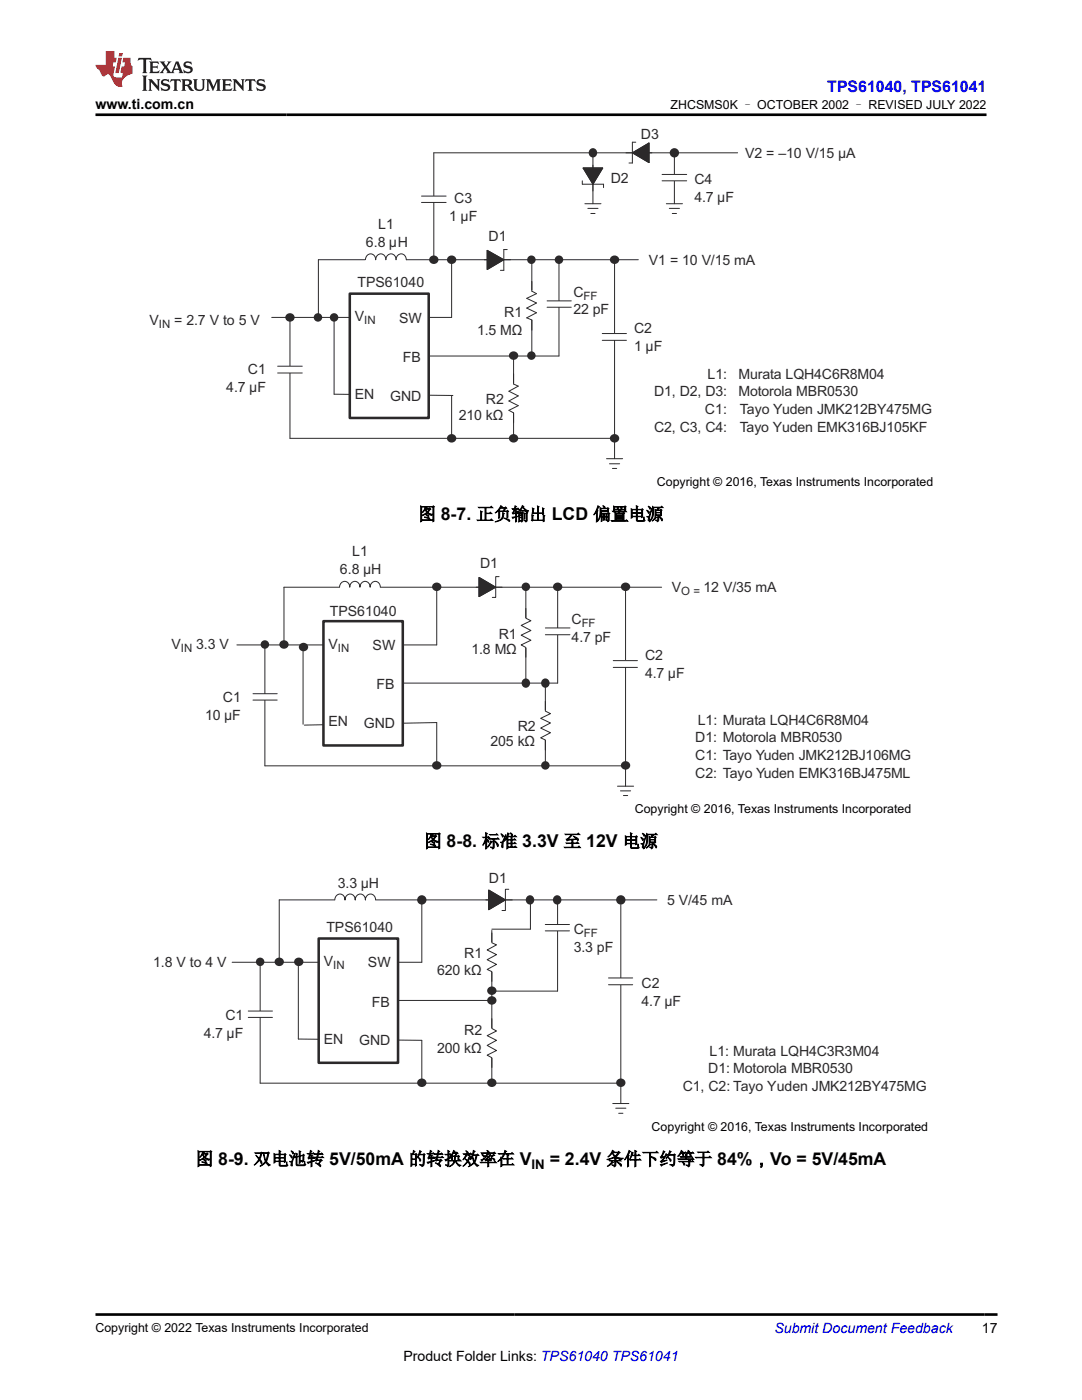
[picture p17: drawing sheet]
<svg xmlns="http://www.w3.org/2000/svg" width="216mm" height="279mm" viewBox="0 0 216 279" stroke-linecap="round" stroke-linejoin="round" font-family="sans-serif">
<defs><g id="words">
<g font-size="3.5">
<text x="83.5" y="103.8">图 8-7. 正负输出 LCD 偏置电源</text>
<text x="84.6" y="169.1">图 8-8. 标准 3.3V 至 12V 电源</text>
<text x="39" y="232.5">图 8-9. 双电池转 5V/50mA 的转换效率在 V</text>
<text x="109.7" y="232.5">= 2.4V 条件下约等于 84%，Vo = 5V/45mA</text>
</g>
<text font-size="3.2" fill="#00f" x="165.1" y="18.3">TPS61040, TPS61041</text>
<g font-size="2.8">
<text x="19" y="21.7">www.ti.com.cn</text>
<text x="195.9" y="266.1">17</text>
<text x="80.5" y="271.7">Product Folder Links: TPS61040 TPS61041</text>
</g>
<g font-size="2.8" fill="#2b292a">
<text x="127.9" y="27.8">D3</text>
<text x="148.7" y="31.5">V2 = –10 V/15 μA</text>
<text x="90.6" y="40.5">C3</text>
<text x="121.9" y="36.4">D2</text>
<text x="138.5" y="36.7">C4</text>
<text x="138.5" y="40.2">4.7 μF</text>
<text x="75.5" y="45.7">L1</text>
<text x="89.6" y="44">1 μF</text>
<text x="73" y="49.2">6.8 μH</text>
<text x="97.5" y="48.1">D1</text>
<text x="129.5" y="52.9">V1 = 10 V/15 mA</text>
<text x="71.3" y="57.3">TPS61040</text>
<text x="114.4" y="59.2">C</text>
<text x="29.8" y="64.9">V</text>
<text x="34.8" y="64.9">= 2.7 V to 5 V</text>
<text x="70.8" y="64.1">V</text>
<text x="79.6" y="64.4">SW</text>
<text x="100.6" y="63.3">R1</text>
<text x="114.4" y="62.8">22 pF</text>
<text x="95.2" y="66.8">1.5 MΩ</text>
<text x="126.5" y="66.4">C2</text>
<text x="126.5" y="70">1 μF</text>
<text x="49.5" y="74.7">C1</text>
<text x="80.4" y="72.2">FB</text>
<text x="141.2" y="75.5">L1:</text>
<text x="147.4" y="75.5">Murata LQH4C6R8M04</text>
<text x="45.2" y="78.2">4.7 μF</text>
<text x="70.8" y="79.7">EN</text>
<text x="77.8" y="79.9">GND</text>
<text x="91.6" y="83.8">210 kΩ</text>
<text x="97" y="80.6">R2</text>
<text x="130.5" y="79.1">D1, D2, D3:</text>
<text x="140.7" y="82.6">C1:</text>
<text x="147.4" y="79.1">Motorola MBR0530</text>
<text x="147.6" y="82.6">Tayo Yuden JMK212BY475MG</text>
<text x="130.5" y="86.1">C2, C3, C4:</text>
<text x="147.6" y="86.1">Tayo Yuden EMK316BJ105KF</text>
<text x="70.3" y="110.9">L1</text>
<text x="95.8" y="113.4">D1</text>
<text x="67.8" y="114.5">6.8 μH</text>
<text x="134.1" y="118.2">V</text>
<text x="140.4" y="118.2">12 V/35 mA</text>
<text x="65.8" y="123">TPS61040</text>
<text x="114.1" y="124.5">C</text>
<text x="34.2" y="129.5">V</text>
<text x="39.2" y="129.5">3.3 V</text>
<text x="65.6" y="129.5">V</text>
<text x="74.4" y="129.6">SW</text>
<text x="94.1" y="130.5">1.8 MΩ</text>
<text x="99.5" y="127.4">R1</text>
<text x="114.1" y="128">4.7 pF</text>
<text x="128.7" y="131.7">C2</text>
<text x="75.1" y="137.5">FB</text>
<text x="128.7" y="135.2">4.7 μF</text>
<text x="40.9" y="143.6">10 μF</text>
<text x="44.5" y="140.1">C1</text>
<text x="65.6" y="145">EN</text>
<text x="72.6" y="145.2">GND</text>
<text x="97.9" y="148.9">205 kΩ</text>
<text x="103.3" y="145.9">R2</text>
<text x="138.7" y="148.2">D1: Motorola MBR0530</text>
<text x="139.2" y="144.6">L1: Murata LQH4C6R8M04</text>
<text x="138.7" y="151.7">C1: Tayo Yuden JMK212BJ106MG</text>
<text x="138.7" y="155.2">C2: Tayo Yuden EMK316BJ475ML</text>
<text x="67.4" y="177.2">3.3 μH</text>
<text x="97.5" y="176.2">D1</text>
<text x="65.1" y="185.9">TPS61040</text>
<text x="133.1" y="180.6">5 V/45 mA</text>
<text x="92.6" y="191.1">R1</text>
<text x="114.5" y="186.4">C</text>
<text x="114.5" y="189.9">3.3 pF</text>
<text x="30.6" y="193">1.8 V to 4 V</text>
<text x="64.6" y="192.8">V</text>
<text x="73.4" y="193">SW</text>
<text x="87.2" y="194.7">620 kΩ</text>
<text x="128" y="197.1">C2</text>
<text x="45" y="203.6">C1</text>
<text x="74.2" y="200.9">FB</text>
<text x="128" y="200.7">4.7 μF</text>
<text x="40.6" y="207.2">4.7 μF</text>
<text x="64.6" y="208.4">EN</text>
<text x="71.6" y="208.5">GND</text>
<text x="92.6" y="206.6">R2</text>
<text x="87.2" y="210.2">200 kΩ</text>
<text x="141.3" y="214.2">D1: Motorola MBR0530</text>
<text x="141.6" y="210.7">L1: Murata LQH4C3R3M04</text>
<text x="136.2" y="217.7">C1, C2: Tayo Yuden JMK212BY475MG</text>
</g>
<text font-size="2.8" fill="#00f" x="154.5" y="266.1">Submit Document Feedback</text>
<text font-size="2.6" x="106.1" y="233.2">IN</text>
<g font-size="2.5">
<text x="133.8" y="21.8">ZHCSMS0K – OCTOBER 2002 – REVISED JULY 2022</text>
<text x="131.1" y="96.9">Copyright © 2016, Texas Instruments Incorporated</text>
<text x="126.7" y="162.2">Copyright © 2016, Texas Instruments Incorporated</text>
<text x="130" y="225.6">Copyright © 2016, Texas Instruments Incorporated</text>
<text x="19" y="265.8">Copyright © 2022 Texas Instruments Incorporated</text>
</g>
<g font-size="2.3" fill="#2b292a">
<text x="116.4" y="59.8">FF</text>
<text x="31.7" y="65.5">IN</text>
<text x="72.7" y="64.7">IN</text>
<text x="135.9" y="118.8">O =</text>
<text x="116.1" y="125.1">FF</text>
<text x="36.1" y="130.1">IN</text>
<text x="67.4" y="130.1">IN</text>
<text x="116.5" y="187">FF</text>
<text x="66.5" y="193.4">IN</text>
</g>
</g></defs>
<path d="M63.5 51.8h63.9M54.2 63.3h35.9M57.9 63.3v24.2M66.7 78.7l23.7 .2M84.9 71.1h26.6" fill="none" stroke="#2b292a" stroke-width=".2"/>
<path d="M72.9 51h8.2v2.1h-8.2z" fill-rule="evenodd" fill="#fff"/>
<path d="M72.9 51.8a1.03 1.03 0 0 1 1-1.1 1.03 1.03 0 0 1 1.1 1.1 1.03 1.03 0 0 1 1-1.1 1.03 1.03 0 0 1 1 1.1 1.03 1.03 0 0 1 1-1.1 1.03 1.03 0 0 1 1 1.1 1.03 1.03 0 0 1 1-1.1 1.03 1.03 0 0 1 1.1 1.1M97.2 50l3.3 1.8-3.3 2zM101.2 49.8h-.7v4.2h-.6" fill="none" stroke="#2b292a" stroke-width=".2"/>
<path d="M97.2 50l3.3 1.8-3.3 2z" fill="#2b292a"/>
<path d="M96.6 51.8h5.3M97.2 50l3.3 1.8-3.3 2z" fill="none" stroke="#2b292a" stroke-width=".2"/>
<path d="M56.4 73.1h2.6v1.3h-2.6z" fill-rule="evenodd" fill="#fff"/>
<path d="M55.4 73.1h4.9M55.4 74.4h4.9" fill="none" stroke="#2b292a" stroke-width=".2"/>
<path d="M69.8 58.6h15.7v24.8h-15.7z" fill-rule="evenodd" fill="#fff"/>
<path d="M69.8 58.6h15.7v24.8h-15.7z" fill="none" stroke="#2b292a" stroke-width=".51"/>
<path d="M90.1 51.8v11.5M90.1 78.9v8.6" fill="none" stroke="#2b292a" stroke-width=".2"/>
<circle cx="90.1" cy="51.9" r=".72" fill="#2b292a"/>
<circle cx="90.1" cy="51.9" r=".72" fill="none" stroke="#2b292a" stroke-width=".34"/>
<circle cx="63.4" cy="63.3" r=".68" fill="#2b292a"/>
<circle cx="63.4" cy="63.3" r=".68" fill="none" stroke="#2b292a" stroke-width=".34"/>
<circle cx="57.9" cy="63.4" r=".72" fill="#2b292a"/>
<circle cx="57.9" cy="63.4" r=".72" fill="none" stroke="#2b292a" stroke-width=".34"/>
<path d="M106.1 51.8v19.3" fill="none" stroke="#2b292a" stroke-width=".2"/>
<path d="M105.2 58h1.9v5.9h-1.9z" fill-rule="evenodd" fill="#fff"/>
<path d="M106.1 56.2v1.9l1 .5-2 .9 2 1-2 1 2 .9-2 1 1 .5v2" fill="none" stroke="#2b292a" stroke-width=".2"/>
<circle cx="106" cy="51.8" r=".68" fill="#2b292a"/>
<circle cx="106" cy="51.8" r=".68" fill="none" stroke="#2b292a" stroke-width=".34"/>
<circle cx="106" cy="71" r=".68" fill="#2b292a"/>
<circle cx="106" cy="71" r=".68" fill="none" stroke="#2b292a" stroke-width=".34"/>
<path d="M102.5 71.1v16.4" fill="none" stroke="#2b292a" stroke-width=".2"/>
<path d="M101.5 76.6h2v5.8h-2z" fill-rule="evenodd" fill="#fff"/>
<path d="M102.5 74.6v2l.9 .5-1.9 1 1.9 .9-1.9 1 1.9 1-1.9 .9 1 .5v1.9" fill="none" stroke="#2b292a" stroke-width=".2"/>
<circle cx="102.5" cy="71" r=".72" fill="#2b292a"/>
<circle cx="102.5" cy="71" r=".72" fill="none" stroke="#2b292a" stroke-width=".34"/>
<path d="M57.9 87.5h64.7" fill="none" stroke="#2b292a" stroke-width=".2"/>
<circle cx="90.1" cy="87.5" r=".72" fill="#2b292a"/>
<circle cx="90.1" cy="87.5" r=".72" fill="none" stroke="#2b292a" stroke-width=".34"/>
<circle cx="102.5" cy="87.5" r=".72" fill="#2b292a"/>
<circle cx="102.5" cy="87.5" r=".72" fill="none" stroke="#2b292a" stroke-width=".34"/>
<path d="M111.5 51.8v19.3" fill="none" stroke="#2b292a" stroke-width=".2"/>
<path d="M110.2 60h2.6v1.2h-2.6z" fill-rule="evenodd" fill="#fff"/>
<path d="M109.2 60h4.8M109.2 61.3h4.8" fill="none" stroke="#2b292a" stroke-width=".2"/>
<circle cx="111.5" cy="51.8" r=".68" fill="#2b292a"/>
<circle cx="111.5" cy="51.8" r=".68" fill="none" stroke="#2b292a" stroke-width=".34"/>
<path d="M122.6 51.8v39.7" fill="none" stroke="#2b292a" stroke-width=".2"/>
<path d="M121.2 66.6h2.6v1.2h-2.6z" fill-rule="evenodd" fill="#fff"/>
<path d="M120.2 66.6h4.8M120.2 67.9h4.8" fill="none" stroke="#2b292a" stroke-width=".2"/>
<circle cx="122.7" cy="51.9" r=".72" fill="#2b292a"/>
<circle cx="122.7" cy="51.9" r=".72" fill="none" stroke="#2b292a" stroke-width=".34"/>
<circle cx="122.7" cy="87.5" r=".72" fill="#2b292a"/>
<circle cx="122.7" cy="87.5" r=".72" fill="none" stroke="#2b292a" stroke-width=".34"/>
<path d="M86.6 30.5v21.3M126.2 30.5l3.3-1.9v3.8zM126.9 28.4h-.7v4.1h-.7M121 91.5h3.2M121.6 92.6h2M122.2 93.5h.9" fill="none" stroke="#2b292a" stroke-width=".2"/>
<path d="M126.2 30.5l3.3-1.9v3.8z" fill="#2b292a"/>
<path d="M116.2 36.1v.7h4.2v.6M116.4 33.5h3.9l-2 3.3zM124.9 30.5h5.2M126.2 30.5l3.3-1.9v3.8z" fill="none" stroke="#2b292a" stroke-width=".2"/>
<path d="M116.4 33.5h3.9l-2 3.3z" fill-rule="evenodd" fill="#2b292a"/>
<path d="M116.4 33.5h3.9l-2 3.3zM118.3 33v5.1" fill="none" stroke="#2b292a" stroke-width=".2"/>
<circle cx="86.6" cy="51.9" r=".72" fill="#2b292a"/>
<circle cx="86.6" cy="51.9" r=".72" fill="none" stroke="#2b292a" stroke-width=".34"/>
<path d="M85.1 39.1h2.6v1.2h-2.6z" fill-rule="evenodd" fill="#fff"/>
<path d="M84.1 39.1h4.9M86.6 30.5h60.6M134.6 30.5v10.2M63.5 51.8v11.5M84.1 40.4h4.9" fill="none" stroke="#2b292a" stroke-width=".2"/>
<path d="M133.2 34.8h2.6v1.3h-2.6z" fill-rule="evenodd" fill="#fff"/>
<path d="M132.1 34.8h4.9M132.1 36.1h4.9" fill="none" stroke="#2b292a" stroke-width=".2"/>
<circle cx="134.6" cy="30.5" r=".76" fill="#2b292a"/>
<circle cx="134.6" cy="30.5" r=".76" fill="none" stroke="#2b292a" stroke-width=".34"/>
<path d="M118.3 30.5v10.2M133 40.7h3.2M133.6 41.6h2M134.1 42.6h.9" fill="none" stroke="#2b292a" stroke-width=".2"/>
<circle cx="118.3" cy="30.5" r=".72" fill="#2b292a"/>
<circle cx="118.3" cy="30.5" r=".72" fill="none" stroke="#2b292a" stroke-width=".34"/>
<path d="M116.7 40.7h3.2M117.3 41.6h2M117.9 42.6h.8M66.7 63.7v15" fill="none" stroke="#2b292a" stroke-width=".2"/>
<circle cx="66.7" cy="63.3" r=".68" fill="#2b292a"/>
<circle cx="66.7" cy="63.3" r=".68" fill="none" stroke="#2b292a" stroke-width=".34"/>
<path d="M56.7 117.2h75.3M47.3 128.7h39.8M52.9 128.7v24.1M79.7 136.3h31.6M87.1 144.2l-26.4 .5" fill="none" stroke="#2b292a" stroke-width=".2"/>
<path d="M67.8 116.3h8.1v2.1h-8.1z" fill-rule="evenodd" fill="#fff"/>
<path d="M69.8 117.1a1.02 1.02 0 0 0-1.1-1.1 1.02 1.02 0 0 0-.9 1.2M71.8 117.1a1.02 1.02 0 0 0-1-1.1 1.02 1.02 0 0 0-1 1.2M73.9 117.2a1.03 1.03 0 0 1 1-1.2 1.03 1.03 0 0 1 1 1.2M73.9 117.1a1.02 1.02 0 0 0-1.1-1.1 1.02 1.02 0 0 0-1 1.2M95.6 115.2v3.9v-3.9l3.3 2-3.3 1.9M99.6 115.1h-.7v4.1h-.7" fill="none" stroke="#2b292a" stroke-width=".2"/>
<path d="M95.6 115.2l3.3 2-3.3 1.9z" fill="#2b292a"/>
<path d="M95 117.2h5.2M95.6 115.2l3.3 2-3.3 1.9z" fill="none" stroke="#2b292a" stroke-width=".2"/>
<path d="M51.5 138.4h2.6v1.2h-2.6z" fill-rule="evenodd" fill="#fff"/>
<path d="M50.5 138.4h4.8M50.5 139.7h4.8" fill="none" stroke="#2b292a" stroke-width=".2"/>
<path d="M64.5 124h15.9v24.8h-15.9z" fill-rule="evenodd" fill="#fff"/>
<path d="M64.5 124h15.9v24.8h-15.9z" fill="none" stroke="#2b292a" stroke-width=".51"/>
<path d="M87.1 117.2v11.5M87.1 144.2v8.6" fill="none" stroke="#2b292a" stroke-width=".2"/>
<circle cx="87.2" cy="117.1" r=".72" fill="#2b292a"/>
<circle cx="87.2" cy="117.1" r=".72" fill="none" stroke="#2b292a" stroke-width=".34"/>
<circle cx="56.7" cy="128.7" r=".72" fill="#2b292a"/>
<circle cx="56.7" cy="128.7" r=".72" fill="none" stroke="#2b292a" stroke-width=".34"/>
<path d="M104.9 117.2v19.1" fill="none" stroke="#2b292a" stroke-width=".2"/>
<path d="M104 123.4h1.9v5.8h-1.9z" fill-rule="evenodd" fill="#fff"/>
<path d="M104.9 121.4v2l1 .5-1.9 .9 1.9 1-1.9 1 1.9 1-1.9 .9 .9 .5v2" fill="none" stroke="#2b292a" stroke-width=".2"/>
<circle cx="104.9" cy="117.1" r=".68" fill="#2b292a"/>
<circle cx="104.9" cy="117.1" r=".68" fill="none" stroke="#2b292a" stroke-width=".34"/>
<circle cx="104.9" cy="136.3" r=".72" fill="#2b292a"/>
<circle cx="104.9" cy="136.3" r=".72" fill="none" stroke="#2b292a" stroke-width=".34"/>
<path d="M108.8 136.3v16.5" fill="none" stroke="#2b292a" stroke-width=".2"/>
<path d="M107.9 141.8h1.9v5.9h-1.9z" fill-rule="evenodd" fill="#fff"/>
<path d="M108.8 140v1.9l1 .5-1.9 1 1.9 .9-1.9 1 1.9 .9-1.9 1.1 .9 .4v2" fill="none" stroke="#2b292a" stroke-width=".2"/>
<circle cx="108.8" cy="136.3" r=".72" fill="#2b292a"/>
<circle cx="108.8" cy="136.3" r=".72" fill="none" stroke="#2b292a" stroke-width=".34"/>
<path d="M52.9 152.8h71.9" fill="none" stroke="#2b292a" stroke-width=".2"/>
<circle cx="87.2" cy="152.8" r=".72" fill="#2b292a"/>
<circle cx="87.2" cy="152.8" r=".72" fill="none" stroke="#2b292a" stroke-width=".34"/>
<circle cx="108.8" cy="152.8" r=".68" fill="#2b292a"/>
<circle cx="108.8" cy="152.8" r=".68" fill="none" stroke="#2b292a" stroke-width=".34"/>
<path d="M111.3 117.2v19.1" fill="none" stroke="#2b292a" stroke-width=".2"/>
<path d="M109.8 125.3h2.7v1.3h-2.7z" fill-rule="evenodd" fill="#fff"/>
<path d="M108.8 125.3h4.9M108.8 126.7h4.9" fill="none" stroke="#2b292a" stroke-width=".2"/>
<circle cx="111.3" cy="117.1" r=".72" fill="#2b292a"/>
<circle cx="111.3" cy="117.1" r=".72" fill="none" stroke="#2b292a" stroke-width=".34"/>
<path d="M124.8 117.2v39.7" fill="none" stroke="#2b292a" stroke-width=".2"/>
<path d="M123.4 131.8h2.6v1.3h-2.6z" fill-rule="evenodd" fill="#fff"/>
<path d="M122.4 131.8h4.8M122.4 133.2h4.8" fill="none" stroke="#2b292a" stroke-width=".2"/>
<circle cx="124.8" cy="117.1" r=".72" fill="#2b292a"/>
<circle cx="124.8" cy="117.1" r=".72" fill="none" stroke="#2b292a" stroke-width=".34"/>
<circle cx="124.8" cy="152.8" r=".72" fill="#2b292a"/>
<circle cx="124.8" cy="152.8" r=".72" fill="none" stroke="#2b292a" stroke-width=".34"/>
<path d="M56.7 117.2v11.5M123.2 156.9h3.2M123.8 157.8h2M124.4 158.8h.8" fill="none" stroke="#2b292a" stroke-width=".2"/>
<circle cx="52.9" cy="128.6" r=".68" fill="#2b292a"/>
<circle cx="52.9" cy="128.6" r=".68" fill="none" stroke="#2b292a" stroke-width=".34"/>
<path d="M60.5 129.5v15" fill="none" stroke="#2b292a" stroke-width=".2"/>
<circle cx="60.6" cy="129.2" r=".72" fill="#2b292a"/>
<circle cx="60.6" cy="129.2" r=".72" fill="none" stroke="#2b292a" stroke-width=".34"/>
<path d="M55.7 179.6h75.4M46.3 192h37.9M51.9 192v24.2M78.7 199.7h18.7M59.5 207.4l24.7 .2" fill="none" stroke="#2b292a" stroke-width=".2"/>
<path d="M66.8 178.7h8.1v2.1l-8.1 .1z" fill-rule="evenodd" fill="#fff"/>
<path d="M66.8 179.6a1.03 1.03 0 0 1 1-1.2 1.03 1.03 0 0 1 1 1.2 1.03 1.03 0 0 1 1.1-1.2 1.03 1.03 0 0 1 1 1.2 1.03 1.03 0 0 1 1-1.2 1.03 1.03 0 0 1 1 1.2 1.03 1.03 0 0 1 1-1.2 1.03 1.03 0 0 1 1 1.2M97.5 177.6v3.9v-3.9l3.3 2-3.3 1.9M101.5 177.5h-.7v4.2h-.6" fill="none" stroke="#2b292a" stroke-width=".2"/>
<path d="M97.5 177.6l3.3 2-3.3 1.9z" fill="#2b292a"/>
<path d="M97 179.6h5.2M97.5 177.6l3.3 2-3.3 1.9z" fill="none" stroke="#2b292a" stroke-width=".2"/>
<path d="M50.6 201.8h2.6v1.2h-2.6z" fill-rule="evenodd" fill="#fff"/>
<path d="M49.5 201.8h4.9M49.5 203h4.9" fill="none" stroke="#2b292a" stroke-width=".2"/>
<path d="M63.6 187.3h15.8v24.8h-15.8z" fill-rule="evenodd" fill="#fff"/>
<path d="M63.6 187.3h15.8v24.8h-15.8z" fill="none" stroke="#2b292a" stroke-width=".51"/>
<path d="M84.2 179.6v12.4M84.2 207.6v8.6" fill="none" stroke="#2b292a" stroke-width=".2"/>
<circle cx="84.2" cy="179.6" r=".76" fill="#2b292a"/>
<circle cx="84.2" cy="179.6" r=".76" fill="none" stroke="#2b292a" stroke-width=".34"/>
<circle cx="55.7" cy="192" r=".72" fill="#2b292a"/>
<circle cx="55.7" cy="192" r=".72" fill="none" stroke="#2b292a" stroke-width=".34"/>
<path d="M98.1 185.7v30.5" fill="none" stroke="#2b292a" stroke-width=".2"/>
<path d="M97.2 188.1h2v5.8h-2z" fill-rule="evenodd" fill="#fff"/>
<path d="M98.1 186.2v1.9l1 .5-1.9 1 1.9 .9-1.9 1 1.9 1-1.9 1 .9 .4v1.9" fill="none" stroke="#2b292a" stroke-width=".2"/>
<circle cx="98.2" cy="199.7" r=".72" fill="#2b292a"/>
<circle cx="98.2" cy="199.7" r=".72" fill="none" stroke="#2b292a" stroke-width=".34"/>
<path d="M97.2 205.2h2v5.9h-2z" fill-rule="evenodd" fill="#fff"/>
<path d="M51.9 216.2h72M98.1 203.3v1.9l1 .6-1.9 .9 1.9 .9-1.9 1 1.9 1.1-1.9 .9 .9 .5v1.9" fill="none" stroke="#2b292a" stroke-width=".2"/>
<circle cx="84.2" cy="216.1" r=".72" fill="#2b292a"/>
<circle cx="84.2" cy="216.1" r=".72" fill="none" stroke="#2b292a" stroke-width=".34"/>
<circle cx="98.2" cy="216.1" r=".72" fill="#2b292a"/>
<circle cx="98.2" cy="216.1" r=".72" fill="none" stroke="#2b292a" stroke-width=".34"/>
<path d="M123.9 180.5v39.7" fill="none" stroke="#2b292a" stroke-width=".2"/>
<path d="M122.4 195.2h2.7v1.2h-2.7z" fill-rule="evenodd" fill="#fff"/>
<path d="M121.4 195.2h4.8M121.4 196.5h4.8" fill="none" stroke="#2b292a" stroke-width=".2"/>
<circle cx="123.9" cy="179.6" r=".76" fill="#2b292a"/>
<circle cx="123.9" cy="179.6" r=".76" fill="none" stroke="#2b292a" stroke-width=".34"/>
<circle cx="123.9" cy="216.1" r=".72" fill="#2b292a"/>
<circle cx="123.9" cy="216.1" r=".72" fill="none" stroke="#2b292a" stroke-width=".34"/>
<path d="M55.7 179.6v12.4M122.3 220.2h3.2M122.9 221.2h2M123.5 222.2h.8" fill="none" stroke="#2b292a" stroke-width=".2"/>
<circle cx="51.9" cy="192" r=".68" fill="#2b292a"/>
<circle cx="51.9" cy="192" r=".68" fill="none" stroke="#2b292a" stroke-width=".34"/>
<path d="M105.8 179.6v5.8h-7.7" fill="none" stroke="#2b292a" stroke-width=".2"/>
<circle cx="105.8" cy="179.6" r=".72" fill="#2b292a"/>
<circle cx="105.8" cy="179.6" r=".72" fill="none" stroke="#2b292a" stroke-width=".34"/>
<path d="M111.3 179.6v18.2h-13.2" fill="none" stroke="#2b292a" stroke-width=".2"/>
<circle cx="111.2" cy="179.6" r=".72" fill="#2b292a"/>
<circle cx="111.2" cy="179.6" r=".72" fill="none" stroke="#2b292a" stroke-width=".34"/>
<circle cx="98.2" cy="197.8" r=".72" fill="#2b292a"/>
<circle cx="98.2" cy="197.8" r=".72" fill="none" stroke="#2b292a" stroke-width=".34"/>
<path d="M109.8 184.5h2.6v1.3h-2.6z" fill-rule="evenodd" fill="#fff"/>
<path d="M59.5 192.3v15.1M108.8 184.5h4.8M108.8 185.8h4.8" fill="none" stroke="#2b292a" stroke-width=".2"/>
<circle cx="59.6" cy="192" r=".72" fill="#2b292a"/>
<circle cx="59.6" cy="192" r=".72" fill="none" stroke="#2b292a" stroke-width=".34"/>
<path d="M27.7 11.6l-.2 .5 .5-.2h.6v.1v2.2l-.2 .4h1l-.2-.4v-2.2v-.1h.5l.5 .2-.1-.5zM29.8 12.3l.2 .4v1.5l-.2 .4h1.9l.1-.6a1.08 1.08 0 0 1-1.3 .2v-.7h.6l.4 .2v-.7l-.4 .2h-.6v-.5l.2-.2a1 1 0 0 1 1 .3l-.1-.5zM31.8 12.3l1 1.1-1 1.2h.9l-.2-.2 .4-.8 .5 .8-.2 .2h1.6l-.2-.2 .1-.5h1l.1 .5-.1 .2h.9l-.2-.3-.8-2h-.5l-1 2.2-.8-1.1 .9-1.1h-.8l.2 .2-.5 .6-.3-.6 .1-.2zM35.2 12.7l.4 1h-.8zM36.8 12.4a.65 .65 0 0 0-.2 .7 .65 .65 0 0 0 .6 .5l.7 .1 .1 .3a.79 .79 0 0 1-.7 .4 .79 .79 0 0 1-.7-.5l.1 .7 .2-.1a.93 .93 0 0 0 1.1 .1 .93 .93 0 0 0 .4-1 1.46 1.46 0 0 0-1.2-.6l-.1-.3a1.09 1.09 0 0 1 1.2 .2l-.2-.6-.1 .1-.6-.2zM28.4 15.1l.2 .4v2.2l-.2 .4h1l-.2-.4v-2.2l.2-.4zM29.6 15.8l.2 .4v1.5l-.2 .4h.8l-.3-.4v-1.3l1.7 1.8v-2l.2-.4h-.8l.2 .2 .1 1.1-1.2-1.3zM32.3 15.9a.65 .65 0 0 0-.2 .8 .65 .65 0 0 0 .7 .4l.6 .2 .1 .2a.79 .79 0 0 1-.7 .4 .79 .79 0 0 1-.7-.5l.1 .7 .2-.1a.93 .93 0 0 0 1.1 .1 .93 .93 0 0 0 .4-.9 1.46 1.46 0 0 0-1.2-.6l-.1-.4a1.09 1.09 0 0 1 1.2 .2l-.2-.6-.1 .1-.6-.1zM34.1 15.8l-.1 .6a.63 .63 0 0 1 .7-.3l.1 1.6-.3 .4h1l-.2-.4v-1.6a.66 .66 0 0 1 .8 .3l-.1-.6zM36.2 15.8l.2 .4v1.5l-.2 .4h.9l-.2-.2v-.7h.5l.1 .2a.79 .79 0 0 0 1.2 .6l-1-.9a.61 .61 0 0 0 .6-.6 .61 .61 0 0 0-.5-.7zM36.9 16.1h.2a.47 .47 0 0 1 .5 .1 .47 .47 0 0 1 .1 .5l-.2 .1-.6 .1zM38.5 15.8l.2 .2a2.27 2.27 0 0 0 .4 2 1.04 1.04 0 0 0 1.7-.7v-1.3l.2-.2h-.8l.2 .4v1.1a.6 .6 0 0 1-.6 .6 .6 .6 0 0 1-.6-.6v-1.1l.3-.4zM41.1 15.8l.2 .4v1.5l-.2 .4h.7l-.2-.4v-1.4l.9 1.9 .8-1.9v1.4l-.2 .4h1l-.3-.4v-1.5l.3-.4h-.8l-.7 1.5-.7-1.5zM44.3 15.8l.2 .4v1.5l-.2 .4h1.9l.1-.6a1.09 1.09 0 0 1-1.3 .2v-.7h.6l.4 .2v-.6l-.4 .2h-.6v-.6l.2-.1a1.01 1.01 0 0 1 1 .3l-.1-.6zM46.4 15.8l.3 .4v1.5l-.3 .4h.8l-.2-.4v-1.3l1.6 1.8v-2l.2-.4h-.7l.2 .2v1.1l-1.2-1.3zM49 15.8l-.1 .6a.63 .63 0 0 1 .8-.3v1.6l-.3 .4h1l-.2-.4v-1.6a.66 .66 0 0 1 .8 .3l-.1-.6zM51.4 15.9a.65 .65 0 0 0-.2 .8 .65 .65 0 0 0 .6 .4l.6 .2 .2 .2a.79 .79 0 0 1-.8 .4 .79 .79 0 0 1-.6-.5l.1 .7 .2-.1a.93 .93 0 0 0 1 .1 .93 .93 0 0 0 .5-.9 1.46 1.46 0 0 0-1.3-.6l-.1-.4a1.09 1.09 0 0 1 1.3 .2l-.2-.6-.2 .1-.5-.1z" fill="#231f20"/>
<path d="M21.1 10.2v2.8h-2.1l.1 .3 .9 1a.95 .95 0 0 0 .9 .9 .59 .59 0 0 1 .6-.4 .59 .59 0 0 1 .5 .4l.4 .7a1.59 1.59 0 0 0 2.1 1.4 1.61 1.61 0 0 1 1-2.3l1-.3-.1-1.5a1.59 1.59 0 0 1-.4-1.7h-1.4l-.2 .9h.5l-.1 .9h-.5l-.2 1v.2l.4 .1-.2 .9h-.6a.73 .73 0 0 1-1.1-.7l.3-1.5h-.5l.2-.9h.5l.2-.9h-.5v-1.3zM23.6 11.5l-.6 3.1h.7l.6-3.1zM23.8 10.6l-.1 .6h.7l.1-.6z" fill="#ed1c24"/>
<path d="M19 22.9h177.8M19.1 262.3h179.9" fill="none" stroke="#000" stroke-width=".53"/>
<use href="#words"/>
</svg>
